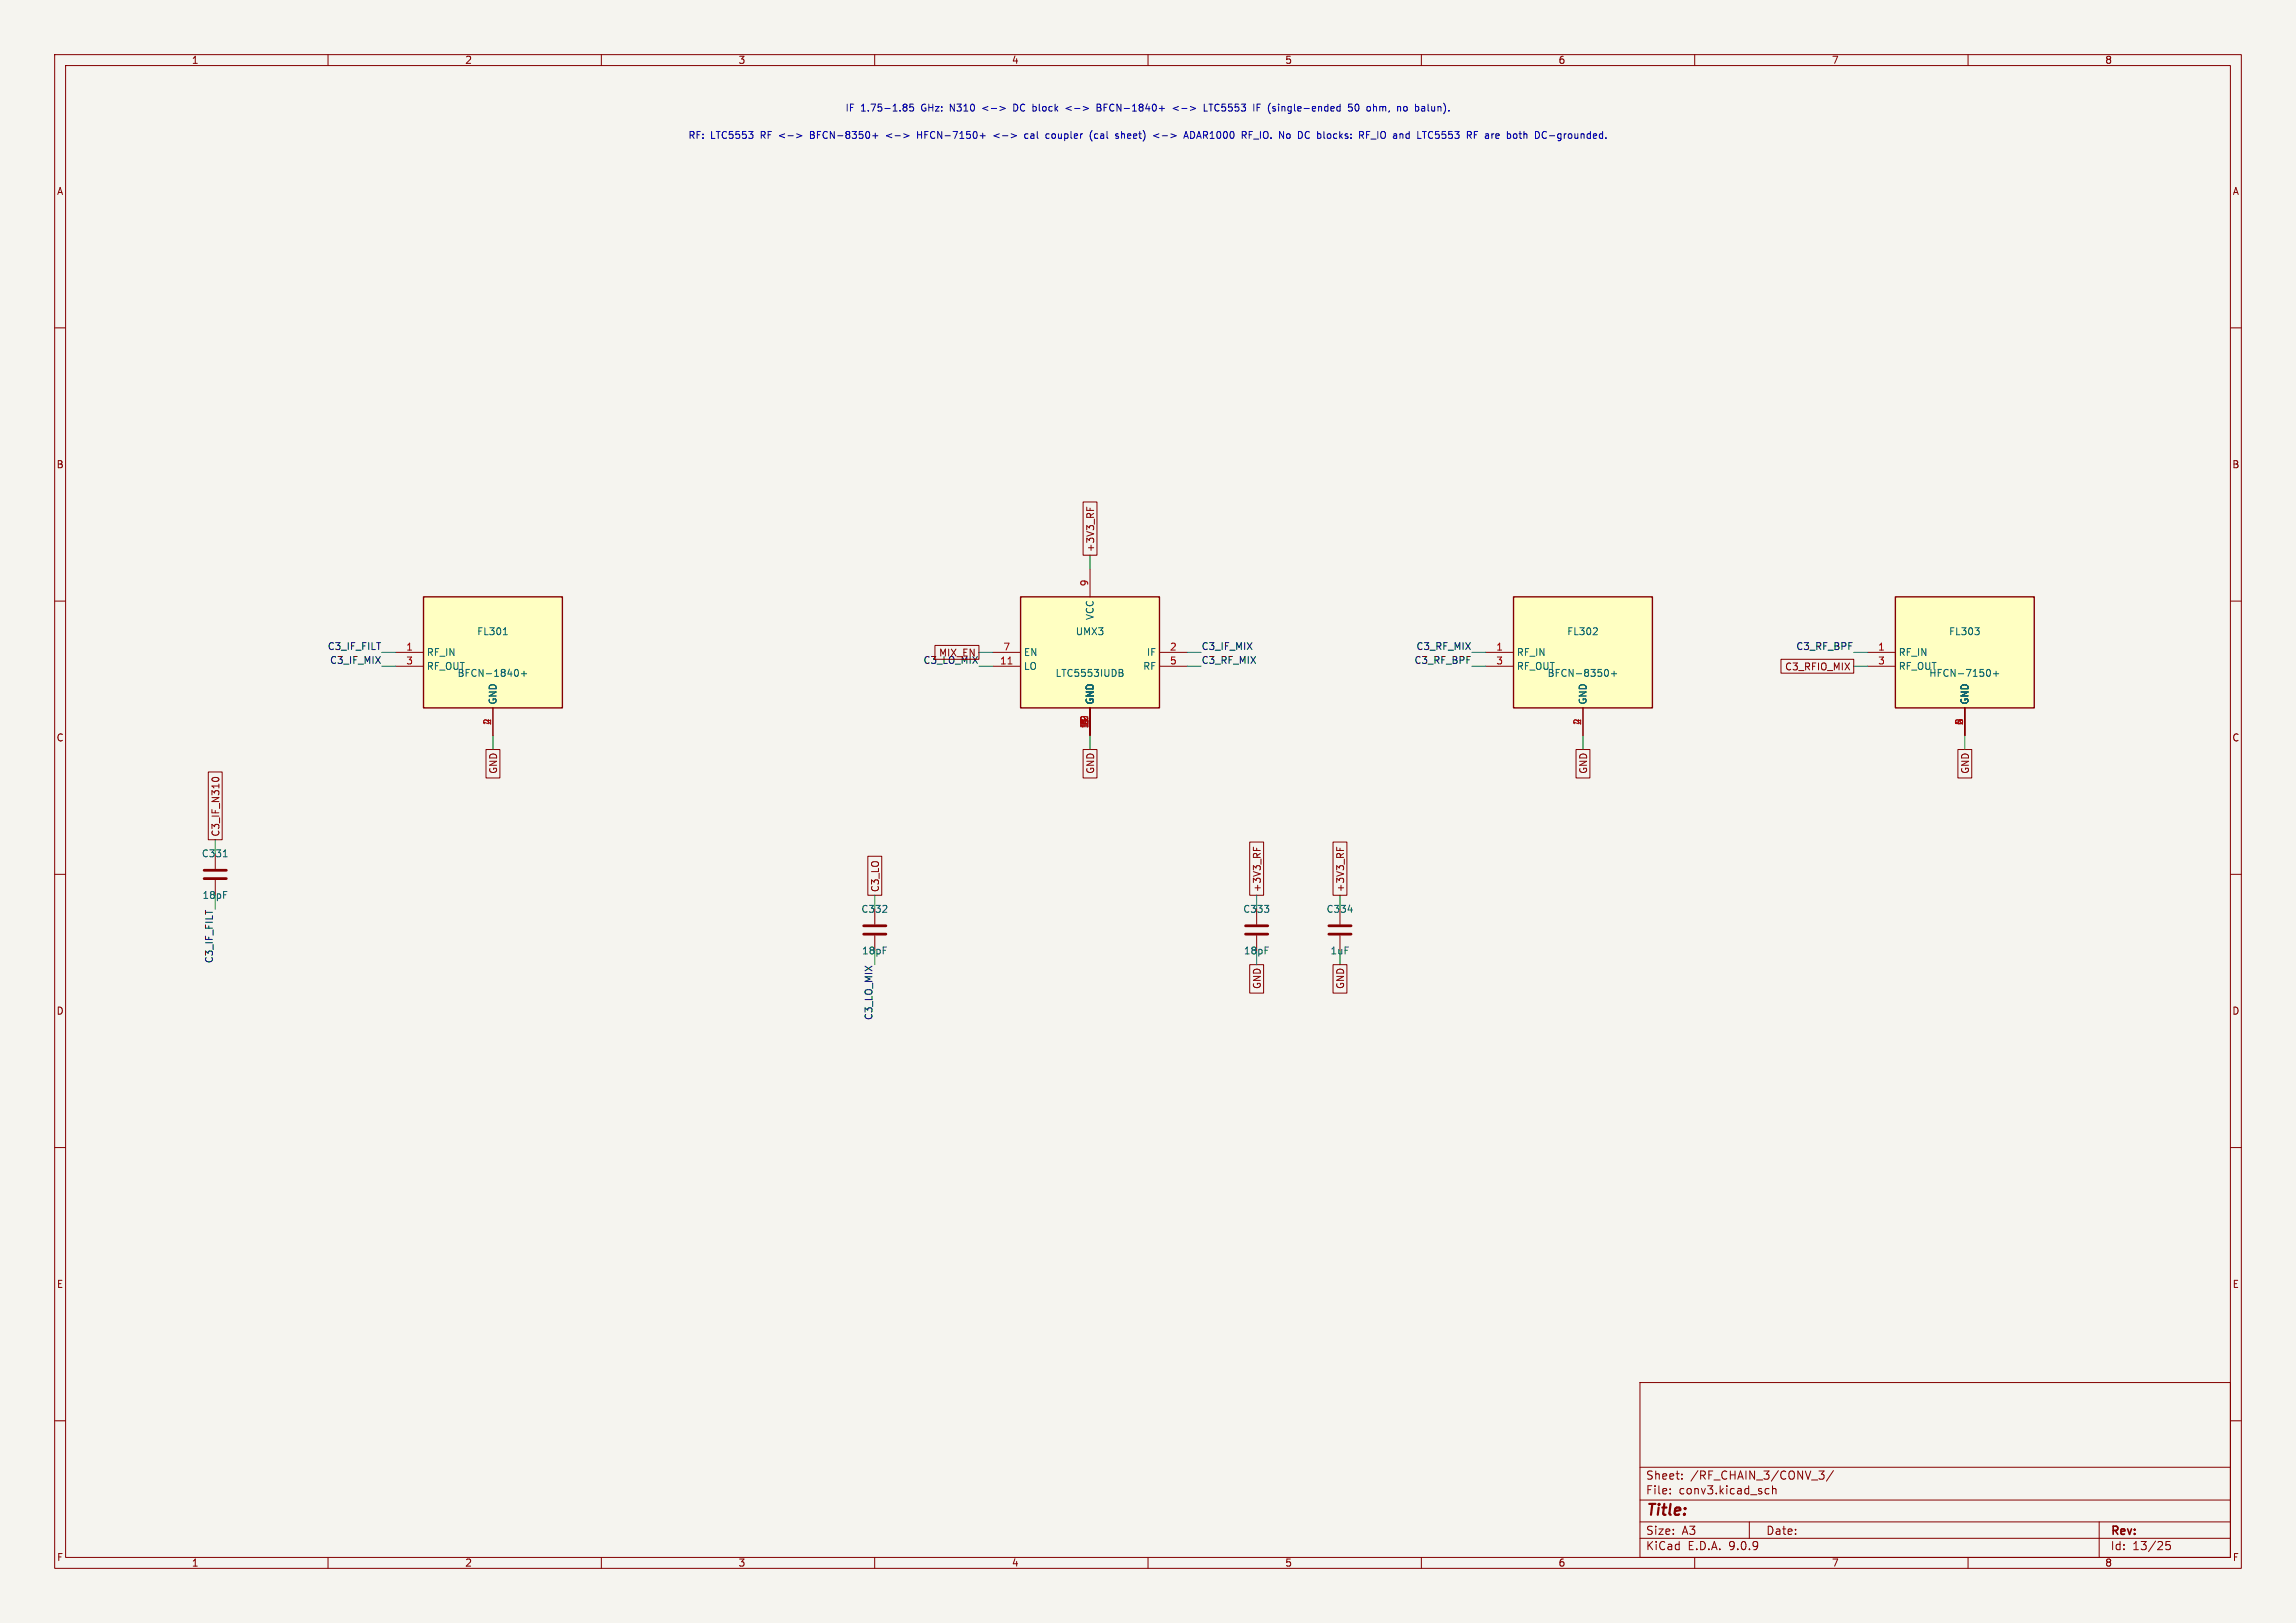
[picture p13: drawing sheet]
<svg xmlns="http://www.w3.org/2000/svg" width="420mm" height="297mm" viewBox="0 0 420 297" stroke-linecap="round" stroke-linejoin="round" font-family="sans-serif">
<defs><g id="words">
<text font-size="2.8" fill="#840000" x="301" y="277.9">Title:</text>
<g font-size="2.1" fill="#840000">
<text x="301" y="273.7">File:</text>
<text x="301" y="271">Sheet:</text>
<text x="307.1" y="273.7">conv3.kicad_sch</text>
<text x="309.2" y="271">/RF_CHAIN_3/CONV_3/</text>
<text x="301" y="281.1">Size:</text>
<text x="307.6" y="281.1">A3</text>
<text x="323" y="281.1">Date:</text>
<text x="386" y="281.3">Rev:</text>
<text x="301" y="283.9">KiCad</text>
<text x="308.7" y="283.9">E.D.A.</text>
<text x="316.3" y="283.9">9.0.9</text>
<text x="386" y="283.9">Id:</text>
<text x="390.1" y="283.9">13/25</text>
</g>
<g font-size="1.8" fill="#840000">
<text x="35" y="11.9">1</text>
<text x="85" y="11.9">2</text>
<text x="135" y="11.9">3</text>
<text x="185" y="11.9">4</text>
<text x="235" y="11.9">5</text>
<text x="285" y="11.9">6</text>
<text x="335" y="11.9">7</text>
<text x="385" y="11.9">8</text>
<text x="10.3" y="35.9">A</text>
<text x="408.3" y="35.9">A</text>
<text x="10.3" y="85.9">B</text>
<text x="408.2" y="85.9">B</text>
<text x="200.3" y="101.1" transform="rotate(-90 200.3 101.1)">+3V3_RF</text>
<text x="326.4" y="122.9">C3_RFIO_MIX</text>
<text x="10.3" y="135.9">C</text>
<text x="408.2" y="135.9">C</text>
<text x="91.1" y="141.7" transform="rotate(-90 91.1 141.7)">GND</text>
<text x="200.3" y="141.7" transform="rotate(-90 200.3 141.7)">GND</text>
<text x="290.5" y="141.7" transform="rotate(-90 290.5 141.7)">GND</text>
<text x="360.4" y="141.7" transform="rotate(-90 360.4 141.7)">GND</text>
<text x="40.3" y="153.2" transform="rotate(-90 40.3 153.2)">C3_IF_N310</text>
<text x="161" y="163.4" transform="rotate(-90 161 163.4)">C3_LO</text>
<text x="230.8" y="163.4" transform="rotate(-90 230.8 163.4)">+3V3_RF</text>
<text x="246.1" y="163.4" transform="rotate(-90 246.1 163.4)">+3V3_RF</text>
<text x="10.3" y="185.9">D</text>
<text x="230.8" y="181.1" transform="rotate(-90 230.8 181.1)">GND</text>
<text x="246.1" y="181.1" transform="rotate(-90 246.1 181.1)">GND</text>
<text x="408.2" y="185.9">D</text>
<text x="10.3" y="235.9">E</text>
<text x="408.3" y="235.9">E</text>
<text x="10.3" y="285.9">F</text>
<text x="35" y="286.9">1</text>
<text x="85" y="286.9">2</text>
<text x="135" y="286.9">3</text>
<text x="185" y="286.9">4</text>
<text x="235" y="286.9">5</text>
<text x="285" y="286.9">6</text>
<text x="335" y="286.9">7</text>
<text x="385" y="286.9">8</text>
<text x="408.3" y="285.9">F</text>
</g>
<g font-size="1.8" fill="#0000c2">
<text x="154.6" y="20.6">IF</text>
<text x="157.4" y="20.6">1.75-1.85</text>
<text x="168.6" y="20.6">GHz:</text>
<text x="174" y="20.6">N310</text>
<text x="180.2" y="20.6">&lt;-&gt;</text>
<text x="186.1" y="20.6">DC block</text>
<text x="196" y="20.6">&lt;-&gt;</text>
<text x="201.9" y="20.6">BFCN-1840+</text>
<text x="216" y="20.6">&lt;-&gt;</text>
<text x="221.9" y="20.6">LTC5553</text>
<text x="231.2" y="20.6">IF</text>
<text x="234" y="20.6">(single-ended</text>
<text x="248.9" y="20.6">50</text>
<text x="252.5" y="20.6">ohm,</text>
<text x="258.3" y="20.6">no</text>
<text x="261.8" y="20.6">balun).</text>
<text x="125.8" y="25.6">RF:</text>
<text x="130" y="25.6">LTC5553</text>
<text x="139.2" y="25.6">RF &lt;-&gt;</text>
<text x="148.7" y="25.6">BFCN-8350+</text>
<text x="168.7" y="25.6">HFCN-7150+</text>
<text x="182.8" y="25.6">&lt;-&gt;</text>
<text x="188.7" y="25.6">cal</text>
<text x="192.8" y="25.6">coupler</text>
<text x="201" y="25.6">(cal</text>
<text x="206" y="25.6">sheet)</text>
<text x="213.1" y="25.6">&lt;-&gt;</text>
<text x="219" y="25.6">ADAR1000</text>
<text x="229.7" y="25.6">RF_IO.</text>
<text x="236.7" y="25.6">No</text>
<text x="240.4" y="25.6">DC blocks:</text>
<text x="252" y="25.6">RF_IO and</text>
<text x="263" y="25.6">LTC5553</text>
<text x="272.3" y="25.6">RF are</text>
<text x="280" y="25.6">both</text>
<text x="285.4" y="25.6">DC-grounded.</text>
</g>
<g font-size="1.8" fill="#a90000">
<text x="199.1" y="107.4" transform="rotate(-90 199.1 107.4)">9</text>
<text x="74.2" y="119.1">1</text>
<text x="183.4" y="119.1">7</text>
<text x="213.9" y="119.1">2</text>
<text x="273.6" y="119.1">1</text>
<text x="343.5" y="119.1">1</text>
<text x="74.2" y="121.7">3</text>
<text x="182.8" y="121.7">11</text>
<text x="213.9" y="121.7">5</text>
<text x="273.6" y="121.7">3</text>
<text x="343.5" y="121.7">3</text>
<text x="89.9" y="132.8" transform="rotate(-90 89.9 132.8)">2</text>
<text x="199.1" y="132.8" transform="rotate(-90 199.1 132.8)">12</text>
<text x="199.1" y="132.8" transform="rotate(-90 199.1 132.8)">8</text>
<text x="289.3" y="132.8" transform="rotate(-90 289.3 132.8)">2</text>
<text x="359.2" y="132.8" transform="rotate(-90 359.2 132.8)">2</text>
</g>
<g font-size="1.8" fill="#006464">
<text x="200.3" y="113.6" transform="rotate(-90 200.3 113.6)">VCC</text>
<text x="87.2" y="116.4">FL301</text>
<text x="196.7" y="116.4">UMX3</text>
<text x="286.6" y="116.4">FL302</text>
<text x="356.4" y="116.4">FL303</text>
<text x="78" y="120.2">RF_IN</text>
<text x="78" y="122.8">RF_OUT</text>
<text x="83.6" y="124.1">BFCN-1840+</text>
<text x="187.2" y="120.2">EN</text>
<text x="187.2" y="122.8">LO</text>
<text x="193" y="124.1">LTC5553IUDB</text>
<text x="209" y="122.8">RF</text>
<text x="209.7" y="120.2">IF</text>
<text x="277.4" y="120.2">RF_IN</text>
<text x="277.4" y="122.8">RF_OUT</text>
<text x="283" y="124.1">BFCN-8350+</text>
<text x="347.2" y="120.2">RF_IN</text>
<text x="347.2" y="122.8">RF_OUT</text>
<text x="352.8" y="124.1">HFCN-7150+</text>
<text x="91" y="129" transform="rotate(-90 91 129)">GND</text>
<text x="200.3" y="129" transform="rotate(-90 200.3 129)">GND</text>
<text x="290.4" y="129" transform="rotate(-90 290.4 129)">GND</text>
<text x="360.3" y="129" transform="rotate(-90 360.3 129)">GND</text>
<text x="36.8" y="157.1">C331</text>
<text x="36.9" y="164.7">18pF</text>
<text x="157.5" y="167.2">C332</text>
<text x="227.3" y="167.2">C333</text>
<text x="242.6" y="167.2">C334</text>
<text x="157.6" y="174.9">18pF</text>
<text x="227.4" y="174.9">18pF</text>
<text x="243.3" y="174.9">1uF</text>
</g>
<g font-size="1.8" fill="#0f0f0f">
<text x="59.8" y="119">C3_IF_FILT</text>
<text x="219.7" y="119">C3_IF_MIX</text>
<text x="259" y="119">C3_RF_MIX</text>
<text x="328.5" y="119">C3_RF_BPF</text>
<text x="60.3" y="121.6">C3_IF_MIX</text>
<text x="168.8" y="121.6">C3_LO_MIX</text>
<text x="171.7" y="120.3">MIX_EN</text>
<text x="219.7" y="121.6">C3_RF_MIX</text>
<text x="258.6" y="121.6">C3_RF_BPF</text>
<text x="39" y="176.4" transform="rotate(-90 39 176.4)">C3_IF_FILT</text>
<text x="159.7" y="186.8" transform="rotate(-90 159.7 186.8)">C3_LO_MIX</text>
</g>
</g></defs>
<path d="M0 0h420v297h-420z" fill="#f5f4ef" stroke="#f5f4ef" stroke-width=".18"/>
<g fill="none" stroke="#840000" stroke-width=".18">
<path d="M10 10h400v277h-400zM12 12h396v273h-396zM60 10v2M110 10v2M160 10v2M210 10v2M260 10v2M310 10v2M360 10v2M10 60h2M408 60h2M10 110h2"/>
<path d="M408 110h2M10 160h2M408 160h2M229.9 166.4v2.8M229.9 171.2v2.8M10 210h2M408 210h2M300 253h108v32h-108zM10 260h2M300 278.5h108M300 274.5h108M300 268.5h108"/>
<path d="M305.5 273.2v.2M305.5 272.5v.1M307.7 270.5v.2M307.7 269.8v.1M320 278.5v3M323 273.3h.6M323 272.5h.6M324.2 272.5l.2-.1 .4 .1 .1 .9M324.2 271.9v1.5M332.7 269.2h1l-.5 .6 .4 .1v.6l-.2 .2-.6-.1M335.4 269.1l-1.3 1.9M384 278.5v6.5"/>
<path d="M408 260h2M60 285v2M110 285v2M160 285v2M210 285v2M260 285v2M300 281.5h108M310 285v2M360 285v2M396.9 282.1h-.7v.7l.2-.1h.5l.1 .2-.1 .5-.2 .2-.5-.2"/>
</g>
<path d="M227.8 169.4h4.1M227.8 170.9h4.1" fill="none" stroke="#840000" stroke-width=".51"/>
<path d="M77.5 109.2h25.4v20.3h-25.4z" fill="#ffffc2"/>
<path d="M77.5 109.2h25.4v20.3h-25.4z" fill="none" stroke="#840000" stroke-width=".25"/>
<path d="M72.4 119.4h5.1M72.4 121.9h5.1M90.2 129.5v5.1" fill="none" stroke="#840000" stroke-width=".18"/>
<path d="M92.1 116.1h.7M94.4 122.5a.68 .68 0 0 1 .4 .6 .68 .68 0 0 1-.4 .7M95.4 123.3h.9M95.9 122.8v1" fill="none" stroke="#006464" stroke-width=".18"/>
<path d="M346.7 109.2h25.4v20.3h-25.4z" fill="#ffffc2"/>
<path d="M346.7 109.2h25.4v20.3h-25.4z" fill="none" stroke="#840000" stroke-width=".25"/>
<path d="M341.6 119.4h5.1M341.6 121.9h5.1M359.4 129.5v5.1" fill="none" stroke="#840000" stroke-width=".18"/>
<path d="M361.3 114.9h.7l-.4 .5M362 115.5v.5M363.8 122.5a.79 .79 0 0 1 0 1.3M364.6 123.3h1M365.1 122.8v1" fill="none" stroke="#006464" stroke-width=".18"/>
<path d="M276.9 109.2h25.4v20.3h-25.4z" fill="#ffffc2"/>
<path d="M276.9 109.2h25.4v20.3h-25.4z" fill="none" stroke="#840000" stroke-width=".25"/>
<path d="M271.8 119.4h5.1M271.8 121.9h5.1M289.6 129.5v5.1M39.4 156.2v2.8M39.4 161v2.8M160 166.4v2.8M160 171.2v2.8" fill="none" stroke="#840000" stroke-width=".18"/>
<path d="M291.4 116.1h.8M292.1 115v.4M293.8 122.5a.68 .68 0 0 1 .4 .6 .68 .68 0 0 1-.4 .7M294.8 123.3h.9M295.2 122.8v1M40.9 156.8h.7" fill="none" stroke="#006464" stroke-width=".18"/>
<path d="M37.3 159.3h4.1M37.3 160.8h4.1M158 169.4h4.1M158 170.9h4.1" fill="none" stroke="#840000" stroke-width=".51"/>
<path d="M186.7 109.2h25.4v20.3h-25.4z" fill="#ffffc2"/>
<path d="M186.7 109.2h25.4v20.3h-25.4z" fill="none" stroke="#840000" stroke-width=".25"/>
<g fill="none" stroke="#840000" stroke-width=".18">
<path d="M198.1 91.9h2.6v9.7h-2.6zM198.8 92.8v.6M199.4 93v.4M171 118.1h8.1v2.6h-8.1zM181.6 119.4h5.1M199.4 104.1v5.1M212.1 119.4h5.1M88.9 137.2h2.5v5.2h-2.5zM181.6 121.9h5.1M198.1 137.2h2.6v5.2h-2.6zM199.4 129.5v5.1M212.1 121.9h5.1"/>
<path d="M288.3 137.2h2.5v5.2h-2.5zM325.8 120.6h13.3v2.6h-13.3zM358.1 137.2h2.6v5.2h-2.6zM38.1 141.3h2.5v12.4h-2.5zM38.8 142.7a.68 .68 0 0 1 .6-.4 .68 .68 0 0 1 .6 .4M158.7 156.7h2.6v7.1h-2.6zM228.6 154.1h2.5v9.7h-2.5zM229.3 155v.6M229.9 155.2v.4M243.8 154.1h2.6v9.7h-2.6zM244.5 155v.6M245.1 155.2v.4"/>
<path d="M228.6 176.5h2.5v5.2h-2.5zM243.8 176.5h2.6v5.2h-2.6zM245.1 166.4v2.8M245.1 171.2v2.8"/>
</g>
<path d="M184.4 121.5h.7" fill="none" stroke="#a90000" stroke-width=".18"/>
<path d="M204.7 122.5l.6 .1 .1 .3-.3 .2M204.7 123.1h.4M205.1 123.1l.3 .2v.3l-.7 .2M246.6 166.5h.8" fill="none" stroke="#006464" stroke-width=".18"/>
<path d="M243.1 169.4h4M243.1 170.9h4" fill="none" stroke="#840000" stroke-width=".51"/>
<g fill="none" stroke="#009600" stroke-width=".18">
<path d="M69.8 119.4h2.6M179.1 119.4h2.5M199.4 101.6v2.5M217.2 119.4h2.5M269.2 119.4h2.6M339.1 119.4h2.5M69.8 121.9h2.6M90.2 134.6v2.6M179.1 121.9h2.5M199.4 134.6v2.6M217.2 121.9h2.5M269.2 121.9h2.6"/>
<path d="M289.6 134.6v2.6M339.1 121.9h2.5M359.4 134.6v2.6M39.4 153.7v2.5M39.4 163.8v2.6M160 163.8v2.6M160 174v2.5M229.9 163.8v2.6M229.9 174v2.5M245.1 163.8v2.6M245.1 174v2.5"/>
</g>
<g fill="none" stroke="#0000c2" stroke-width=".18">
<path d="M165.4 19.1h.3l.2 .2-.2 .3M165.4 19.6h.3M165.7 19.6l.2 .2v.3l-.1 .2h-.4M167.1 19.1h-.6l-.1 .6 .2-.2 .4 .1 .1 .2v.4l-.2 .1-.5-.1M182.9 19.5l1 .3-1 .4M185.7 19.1h-.3v1.2h.3M196 19.5l-1 .3 1 .4M200.7 19.1h.4l.3 .2-.3 .4 .3 .1v.3l-.2 .2h-.5zM200.7 19.7h.4M212.1 19.8h.9M215.6 19.5l-1 .3 1 .4M220.3 19.1v1.2h.6"/>
<path d="M221.1 19.1h.8M230 19.7h.4M230.6 19.1h-.6v1.2M233.3 20v.3M247.3 19.1h-.6l-.1 .6 .2-.2 .5 .1 .1 .2-.1 .4-.2 .1-.5-.1M248.4 19.1h-.1a.68 .68 0 0 0-.5 .6 .68 .68 0 0 0 .5 .6h.1M251.4 19.5l.4 .2v.6M256.9 19.5h.3l.2 .2-.1 .6h-.4M261.2 19.1l.1 1.2M145.7 24.5l1 .3-1 .4M159.6 24.8h1M160.1 24.4v.9"/>
<path d="M163.1 24.5l-.9 .3 .9 .4M163.7 24.8h1M165.3 24.5l1 .3-1 .4M167.8 24.1v1.2M167.8 24.7h.8M179.3 24.8h.9M179.8 24.4v.9M182.8 24.5l-1 .3 1 .4M188 24.5h-.3l-.3 .2 .2 .6h.4M191.4 25.3h.5M191.4 24.5h.5M199.8 23.9a1.46 1.46 0 0 0 0 1.9"/>
<path d="M200.7 24.5h-.4l-.1 .2 .1 .5 .4 .1M204.3 24.9l.3 .1v.1l-.2 .2h-.2M204.3 24.5h.3M205.2 24.1v1.2M205.5 24.5l-.3 .1M212 24.5l-1 .3 1 .4M216.5 25.3l.5-1.2 .4 1.2M216.7 25h.6M218.4 24.2l-.6-.1v1.2l.6-.2M228.5 24.7h.4M229.1 24.1h-.6v1.2M235.8 24.5l.2 .2v.4l-.2 .2"/>
<path d="M250 24.7h.4M250 24.1h.6M250.8 25.5h.9M261.8 24.1l.3 .1M262.1 25.2l-.3 .1M271.9 24.5h-.2M271.9 24.8l-.2 .2 .2 .3M278.8 24.5h.4l.1 .8M283.4 24.8h1"/>
</g>
<use href="#words"/>
</svg>
